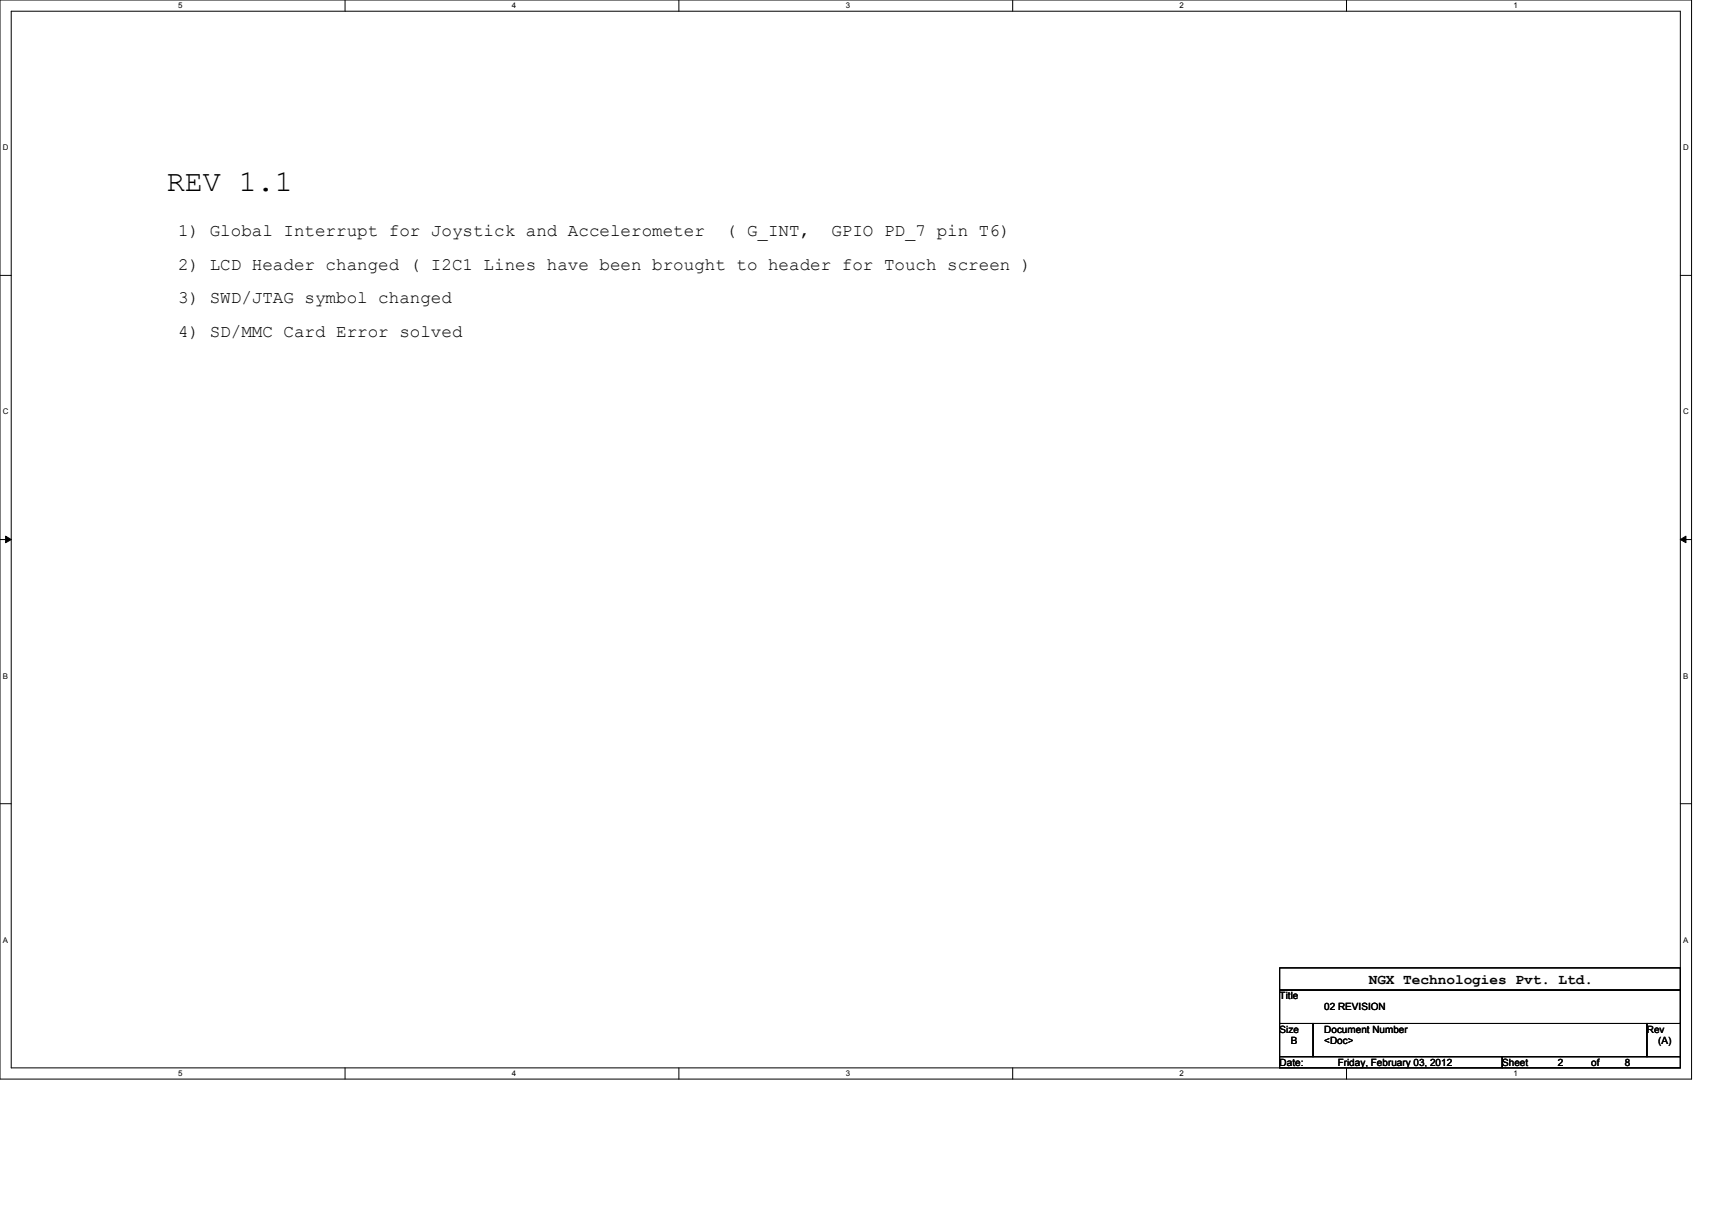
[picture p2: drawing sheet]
<svg xmlns="http://www.w3.org/2000/svg" width="297mm" height="210mm" viewBox="0 0 297 210" stroke-linecap="round" stroke-linejoin="round" font-family="sans-serif">
<defs><g id="words">
<text font-size="5.2" x="29" y="33.1">REV 1.1</text>
<g font-size="3">
<text x="30.9" y="41">1) Global Interrupt for Joystick and Accelerometer</text>
<text x="125.9" y="41">( G_INT,</text>
<text x="144.2" y="41">GPIO PD_7 pin T6)</text>
<text x="30.9" y="46.8">2) LCD Header changed ( I2C1 Lines have been brought to header for Touch screen )</text>
<text x="30.9" y="52.6">3) SWD/JTAG symbol changed</text>
<text x="30.9" y="58.4">4) SD/MMC Card Error solved</text>
</g>
<text font-size="2.5" x="237.4" y="170.8">NGX Technologies Pvt. Ltd.</text>
<g font-size="1.7">
<text x="222" y="173.4">Title</text>
<text x="222" y="179.2">Size</text>
<text x="229.7" y="179.2">Document Number</text>
<text x="229.7" y="175.3">02 REVISION</text>
<text x="285.7" y="179.2">Rev</text>
<text x="222" y="185">Date:</text>
<text x="223.9" y="181.1">B</text>
<text x="229.7" y="181.1">&lt;Doc&gt;</text>
<text x="232.1" y="185">Friday, February 03, 2012</text>
<text x="260.6" y="185">Sheet</text>
<text x="270.3" y="185">2</text>
<text x="276.1" y="185">of</text>
<text x="281.9" y="185">8</text>
<text x="287.7" y="181.1">(A)</text>
</g>
<g font-size="1.4">
<text x="30.9" y="1.4">5</text>
<text x="88.8" y="1.4">4</text>
<text x="146.7" y="1.4">3</text>
<text x="204.6" y="1.4">2</text>
<text x="262.6" y="1.4">1</text>
<text x=".5" y="26.1">D</text>
<text x="292" y="26.1">D</text>
<text x=".5" y="71.9">C</text>
<text x="292" y="71.9">C</text>
<text x=".5" y="117.8">B</text>
<text x="292" y="117.8">B</text>
<text x=".5" y="163.6">A</text>
<text x="292" y="163.6">A</text>
<text x="30.9" y="186.8">5</text>
<text x="88.8" y="186.8">4</text>
<text x="146.7" y="186.8">3</text>
<text x="204.6" y="186.8">2</text>
<text x="262.6" y="186.8">1</text>
</g>
</g></defs>
<path d="M0 0h293.5v187.3h-293.5zM1.9 1.9h289.6v183.4h-289.6z" fill="none" stroke="#000" stroke-width=".17"/>
<g fill="#fff">
<path d="M30.9 .2h.8v1.5h-.8z"/>
<path d="M30.9 185.5h.8v1.6h-.8z"/>
</g>
<path d="M59.9 0v1.9M59.9 185.3v2" fill="none" stroke="#000" stroke-width=".17"/>
<g fill="#fff">
<path d="M88.8 .2h.8v1.5h-.8z"/>
<path d="M88.8 185.5h.8v1.6h-.8z"/>
</g>
<path d="M117.8 0v1.9M117.8 185.3v2" fill="none" stroke="#000" stroke-width=".17"/>
<g fill="#fff">
<path d="M146.7 .2h.8v1.5h-.8z"/>
<path d="M146.7 185.5h.8v1.6h-.8z"/>
</g>
<path d="M175.7 0v1.9M175.7 185.3v2" fill="none" stroke="#000" stroke-width=".17"/>
<g fill="#fff">
<path d="M204.6 .2h.8v1.5h-.8z"/>
<path d="M204.6 185.5h.8v1.6h-.8z"/>
</g>
<path d="M233.6 0v1.9M233.6 185.3v2" fill="none" stroke="#000" stroke-width=".17"/>
<g fill="#fff">
<path d="M262.6 .2h.7v1.5h-.7z"/>
<path d="M262.6 185.5h.7v1.6h-.7z"/>
<path d="M.5 24.8h1v1.6h-1z"/>
<path d="M292 24.8h1v1.6h-1z"/>
<path d="M.5 70.7h1v1.5h-1z"/>
<path d="M292 70.7h1v1.5h-1z"/>
</g>
<path d="M0 47.8h1.9M291.5 47.8h2" fill="none" stroke="#000" stroke-width=".17"/>
<g fill="#fff">
<path d="M.5 116.5h.9v1.6h-.9z"/>
<path d="M292 116.5h.9v1.6h-.9z"/>
</g>
<path d="M0 93.6h1.9M1 93l.9 .6-.9 .6zM291.5 93.6l1-.6v1.2zM291.5 93.6h2" fill="none" stroke="#000" stroke-width=".17"/>
<path d="M1 93l.9 .6-.9 .6zM291.5 93.6l1-.6v1.2z" fill="#000"/>
<g fill="#fff">
<path d="M.5 162.4h.9v1.5h-.9z"/>
<path d="M292 162.4h.9v1.5h-.9z"/>
</g>
<path d="M0 139.5h1.9M291.5 139.5h2M222 168h69.5v3.8h-69.5zM222 171.8h69.5v5.8h-69.5zM222 177.6h5.8v5.8h-5.8zM227.8 177.6h57.9v5.8h-57.9zM285.7 177.6h5.8v5.8h-5.8zM222 183.4h38.6v1.9h-38.6zM260.6 183.4h30.9v1.9h-30.9z" fill="none" stroke="#000" stroke-width=".17"/>
<use href="#words"/>
</svg>
